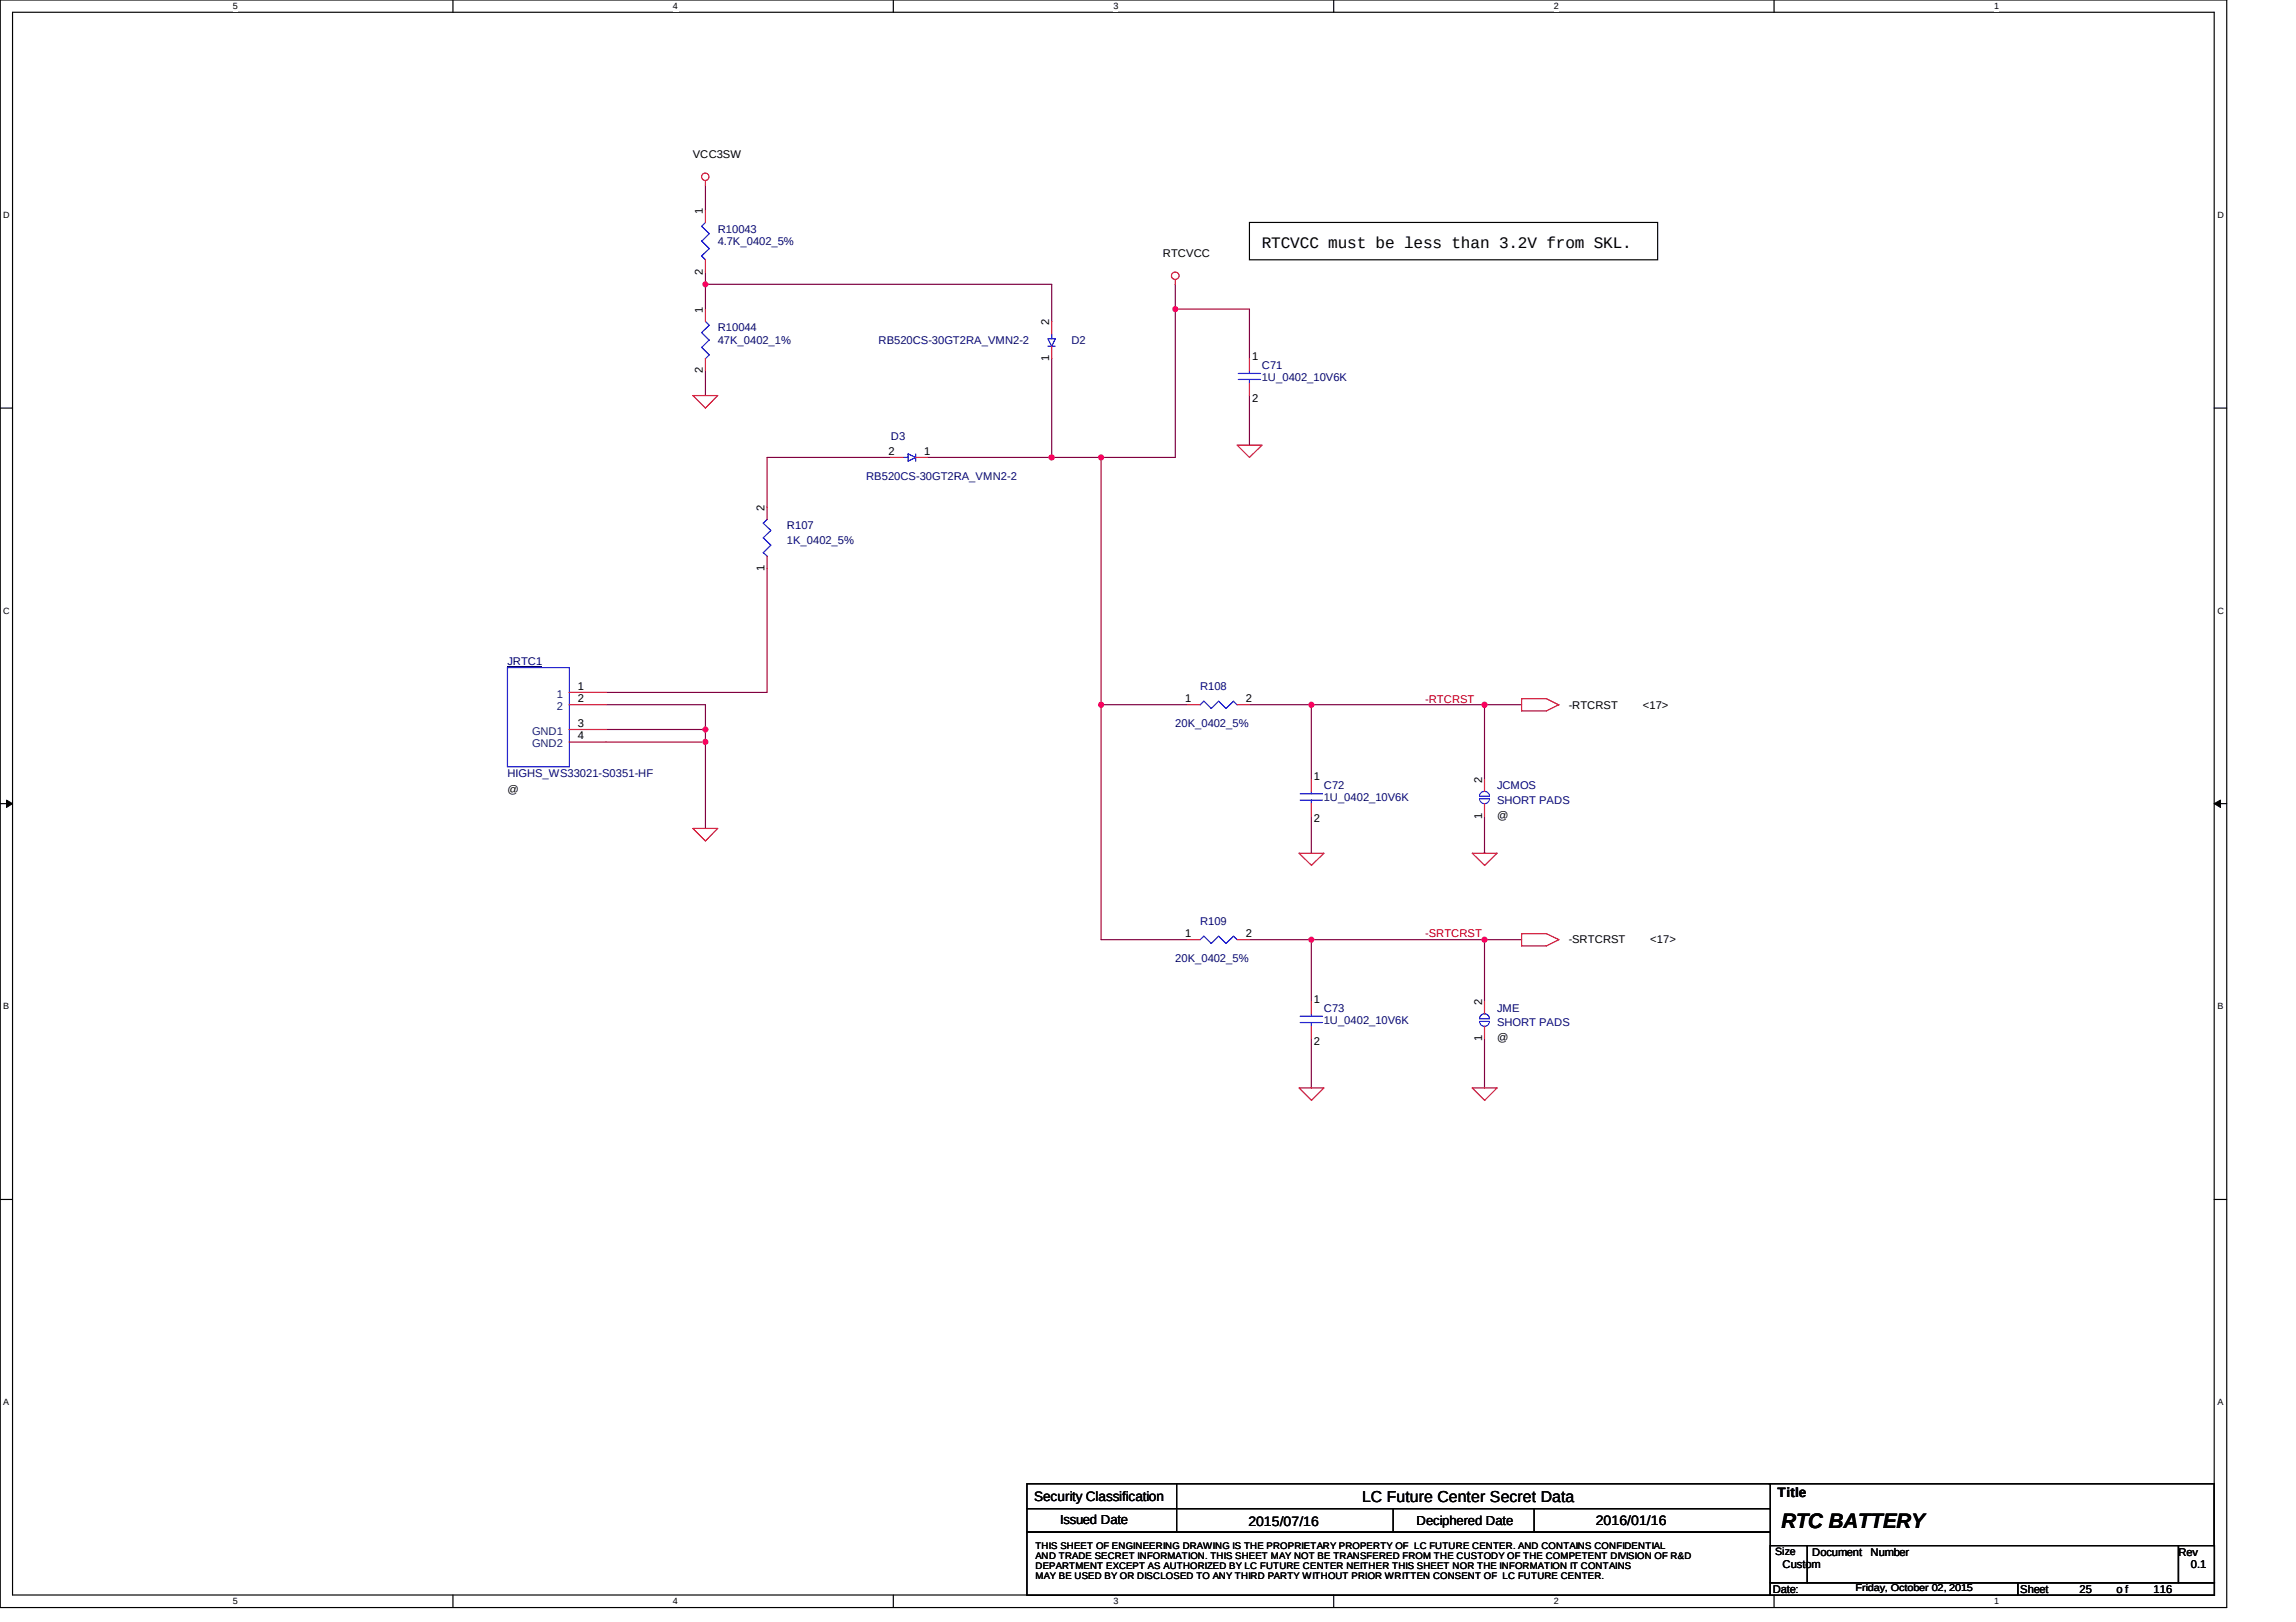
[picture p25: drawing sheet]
<svg xmlns="http://www.w3.org/2000/svg" width="297mm" height="210mm" viewBox="0 0 297 210" stroke-linecap="round" stroke-linejoin="round" font-family="sans-serif">
<defs><g id="words">
<text font-size="2.7" x="230.5" y="197.7">RTC BATTERY</text>
<text font-size="2.1" x="163.3" y="32">RTCVCC must be less than 3.2V from SKL.</text>
<text font-size="2" x="176.2" y="194.3">LC Future Center Secret Data</text>
<g font-size="1.8">
<text x="133.8" y="194.2">Security Classification</text>
<text x="161.5" y="197.5">2015/07/16</text>
<text x="206.4" y="197.3">2016/01/16</text>
<text x="230" y="193.8">Title</text>
</g>
<g font-size="1.7">
<text x="137.2" y="197.2">Issued Date</text>
<text x="183.3" y="197.4">Deciphered Date</text>
</g>
<g font-size="1.4">
<text x="89.6" y="20.5">VCC3SW</text>
<text x="90.9" y="27.7" transform="rotate(-90 90.9 27.7)">1</text>
<text x="90.9" y="35.5" transform="rotate(-90 90.9 35.5)">2</text>
<text x="150.5" y="33.3">RTCVCC</text>
<text x="90.9" y="40.5" transform="rotate(-90 90.9 40.5)">1</text>
<text x="135.7" y="46.7" transform="rotate(-90 135.7 46.7)">1</text>
<text x="135.7" y="42.1" transform="rotate(-90 135.7 42.1)">2</text>
<text x="162" y="46.6">1</text>
<text x="90.9" y="48.3" transform="rotate(-90 90.9 48.3)">2</text>
<text x="162" y="52">2</text>
<text x="114.9" y="58.9">2</text>
<text x="119.6" y="58.9">1</text>
<text x="98.9" y="66.1" transform="rotate(-90 98.9 66.1)">2</text>
<text x="98.9" y="73.9" transform="rotate(-90 98.9 73.9)">1</text>
<text x="74.8" y="89.3">1</text>
<text x="74.8" y="90.9">2</text>
<text x="74.8" y="94.1">3</text>
<text x="74.8" y="95.7">4</text>
<text x="153.3" y="90.9">1</text>
<text x="161.2" y="90.9">2</text>
<text x="203" y="91.7">-RTCRST</text>
<text x="212.5" y="91.7">&lt;17&gt;</text>
<text x="170" y="101">1</text>
<text x="191.7" y="101.3" transform="rotate(-90 191.7 101.3)">2</text>
<text x="65.7" y="102.6">@</text>
<text x="170" y="106.4">2</text>
<text x="191.7" y="105.9" transform="rotate(-90 191.7 105.9)">1</text>
<text x="193.7" y="105.9">@</text>
<text x="153.3" y="121.3">1</text>
<text x="161.2" y="121.3">2</text>
<text x="203" y="122.1">-SRTCRST</text>
<text x="213.5" y="122.1">&lt;17&gt;</text>
<text x="170" y="129.8">1</text>
<text x="191.7" y="130.1" transform="rotate(-90 191.7 130.1)">2</text>
<text x="170" y="135.2">2</text>
<text x="191.7" y="134.7" transform="rotate(-90 191.7 134.7)">1</text>
<text x="193.7" y="134.8">@</text>
<text x="229.7" y="201.3">Size</text>
<text x="230.6" y="202.9">Custom</text>
<text x="234.5" y="201.3">Document</text>
<text x="242" y="201.3">Number</text>
<text x="281.8" y="201.3">Rev</text>
<text x="283.4" y="202.9">0.1</text>
<text x="229.3" y="206.1">Date:</text>
<text x="261.3" y="206.1">Sheet</text>
<text x="269" y="206.1">25</text>
<text x="273.8" y="206.1">o f</text>
<text x="278.6" y="206.1">116</text>
</g>
<g font-size="1.4" fill="#000080">
<text x="92.9" y="30.1">R10043</text>
<text x="92.9" y="31.7">4.7K_0402_5%</text>
<text x="92.9" y="42.9">R10044</text>
<text x="92.9" y="44.5">47K_0402_1%</text>
<text x="113.7" y="44.5">RB520CS-30GT2RA_VMN2-2</text>
<text x="138.6" y="44.5">D2</text>
<text x="163.3" y="47.7">C71</text>
<text x="163.3" y="49.3">1U_0402_10V6K</text>
<text x="115.3" y="57">D3</text>
<text x="112" y="62.1">RB520CS-30GT2RA_VMN2-2</text>
<text x="101.8" y="68.5">R107</text>
<text x="101.8" y="70.4">1K_0402_5%</text>
<text x="65.7" y="86.1">JRTC1</text>
<text x="155.3" y="89.3">R108</text>
<text x="152" y="94.1">20K_0402_5%</text>
<text x="65.7" y="100.5">HIGHS_WS33021-S0351-HF</text>
<text x="171.3" y="102.1">C72</text>
<text x="171.3" y="103.7">1U_0402_10V6K</text>
<text x="193.7" y="102.1">JCMOS</text>
<text x="193.7" y="104">SHORT PADS</text>
<text x="155.3" y="119.7">R109</text>
<text x="152" y="124.5">20K_0402_5%</text>
<text x="171.3" y="130.9">C73</text>
<text x="193.7" y="130.9">JME</text>
<text x="171.3" y="132.5">1U_0402_10V6K</text>
<text x="193.7" y="132.8">SHORT PADS</text>
</g>
<g font-size="1.4" fill="#004080">
<text x="68.8" y="95.1">GND1</text>
<text x="72" y="90.3">1</text>
<text x="72" y="91.9">2</text>
<text x="68.8" y="96.7">GND2</text>
</g>
<g font-size="1.4" fill="#f00">
<text x="184.4" y="90.9">-RTCRST</text>
<text x="184.4" y="121.3">-SRTCRST</text>
</g>
<text font-size="1.3" x="240.1" y="206">Friday, October 02, 2015</text>
<g font-size="1.2">
<text x="30.1" y="1.2">5</text>
<text x="87.1" y="1.2">4</text>
<text x="144" y="1.2">3</text>
<text x="201" y="1.2">2</text>
<text x="258" y="1.2">1</text>
<text x=".4" y="28.2">D</text>
<text x="286.9" y="28.2">D</text>
<text x=".4" y="79.4">C</text>
<text x="286.9" y="79.4">C</text>
<text x=".4" y="130.6">B</text>
<text x="286.9" y="130.6">B</text>
<text x=".4" y="181.8">A</text>
<text x="286.9" y="181.8">A</text>
<text x="134" y="200.5">THIS SHEET OF ENGINEERING DRAWING IS THE PROPRIETARY PROPERTY OF LC FUTURE CENTER. AND CONTAINS CONFIDENTIAL</text>
<text x="134" y="201.8">AND TRADE SECRET INFORMATION. THIS SHEET MAY NOT BE TRANSFERED FROM THE CUSTODY OF THE COMPETENT DIVISION OF R&amp;D</text>
<text x="134" y="203.1">DEPARTMENT EXCEPT AS AUTHORIZED BY LC FUTURE CENTER NEITHER THIS SHEET NOR THE INFORMATION IT CONTAINS</text>
<text x="30.1" y="207.6">5</text>
<text x="87.1" y="207.6">4</text>
<text x="134" y="204.4">MAY BE USED BY OR DISCLOSED TO ANY THIRD PARTY WITHOUT PRIOR WRITTEN CONSENT OF LC FUTURE CENTER.</text>
<text x="144" y="207.6">3</text>
<text x="201" y="207.6">2</text>
<text x="258" y="207.6">1</text>
</g>
</g></defs>
<path d="M0 0h288.1v208h-288.1zM1.6 1.6h284.9v204.8h-284.9z" fill="none" stroke="#000" stroke-width=".15"/>
<g fill="#fff">
<path d="M30.1 .1h.7v1.3h-.7z" fill-rule="evenodd"/>
<path d="M30.1 206.6h.7v1.3h-.7z" fill-rule="evenodd"/>
</g>
<path d="M58.6 0v1.6M58.6 206.4v1.6" fill="none" stroke="#000" stroke-width=".15"/>
<g fill="#fff">
<path d="M87.1 .1h.6v1.3h-.6z" fill-rule="evenodd"/>
<path d="M87.1 206.6h.6v1.3h-.6z" fill-rule="evenodd"/>
</g>
<path d="M115.6 0v1.6M115.6 206.4v1.6" fill="none" stroke="#000" stroke-width=".15"/>
<g fill="#fff">
<path d="M144 .1h.7v1.3h-.7z" fill-rule="evenodd"/>
<path d="M144 206.6h.7v1.3h-.7z" fill-rule="evenodd"/>
</g>
<path d="M172.5 0v1.6M172.5 206.4v1.6" fill="none" stroke="#000" stroke-width=".15"/>
<g fill="#fff">
<path d="M201 .1h.6v1.3h-.6z" fill-rule="evenodd"/>
<path d="M201 206.6h.6v1.3h-.6z" fill-rule="evenodd"/>
</g>
<path d="M229.5 0v1.6M229.5 206.4v1.6" fill="none" stroke="#000" stroke-width=".15"/>
<g fill="#fff">
<path d="M258 .1h.6v1.3h-.6z" fill-rule="evenodd"/>
<path d="M258 206.6h.6v1.3h-.6z" fill-rule="evenodd"/>
<path d="M.4 27.2h.9v1.3h-.9z" fill-rule="evenodd"/>
<path d="M286.9 27.2h.8v1.3h-.8z" fill-rule="evenodd"/>
<path d="M.4 78.4h.9v1.3h-.9z" fill-rule="evenodd"/>
<path d="M286.9 78.4h.8v1.3h-.8z" fill-rule="evenodd"/>
</g>
<path d="M0 52.8h1.6M286.5 52.8h1.6" fill="none" stroke="#000" stroke-width=".15"/>
<g fill="#fff">
<path d="M.4 129.6h.8v1.3h-.8z" fill-rule="evenodd"/>
<path d="M286.9 129.6h.8v1.3h-.8z" fill-rule="evenodd"/>
</g>
<path d="M0 104h1.6M286.5 104h1.6" fill="none" stroke="#000" stroke-width=".15"/>
<path d="M.8 103.5l.8 .5-.8 .5zM286.5 104l.8-.5v1z" fill="#000"/>
<path d="M.8 103.5l.8 .5-.8 .5zM286.5 104l.8-.5v1z" fill="none" stroke="#000" stroke-width=".13"/>
<g fill="#fff">
<path d="M.4 180.8h.8v1.3h-.8z" fill-rule="evenodd"/>
<path d="M286.9 180.8h.8v1.3h-.8z" fill-rule="evenodd"/>
</g>
<path d="M161.6 28.8h52.9v4.8h-52.9zM0 155.2h1.6M286.5 155.2h1.6" fill="none" stroke="#000" stroke-width=".15"/>
<path d="M136.1 46.4v12.8h6.4M78.4 91.2h12.9M78.4 89.6h20.8" fill="none" stroke="#800040" stroke-width=".15"/>
<circle cx="136.1" cy="59.2" r=".33" fill="#f0f"/>
<circle cx="136.1" cy="59.2" r=".33" fill="none" stroke="#f0f" stroke-width=".15"/>
<path d="M152 40v19.2" fill="none" stroke="#800040" stroke-width=".15"/>
<circle cx="152" cy="40" r=".32" fill="#f0f"/>
<circle cx="152" cy="40" r=".32" fill="none" stroke="#f0f" stroke-width=".15"/>
<path d="M142.5 59.2h9.5" fill="none" stroke="#800040" stroke-width=".15"/>
<circle cx="142.5" cy="59.2" r=".32" fill="#f0f"/>
<circle cx="142.5" cy="59.2" r=".32" fill="none" stroke="#f0f" stroke-width=".15"/>
<path d="M152 36.8v3.2h9.6v6.4M115.3 59.2h-16.1v6.4M161.6 51.2v6.4M99.2 73.6v16M153.6 91.2h-11.1v30.4" fill="none" stroke="#800040" stroke-width=".15"/>
<circle cx="142.4" cy="91.2" r=".33" fill="#f0f"/>
<circle cx="142.4" cy="91.2" r=".33" fill="none" stroke="#f0f" stroke-width=".15"/>
<path d="M142.5 59.2v32M169.7 91.2h22.4" fill="none" stroke="#800040" stroke-width=".15"/>
<circle cx="169.6" cy="91.2" r=".33" fill="#f0f"/>
<circle cx="169.6" cy="91.2" r=".33" fill="none" stroke="#f0f" stroke-width=".15"/>
<circle cx="192" cy="91.2" r=".33" fill="#f0f"/>
<circle cx="192" cy="91.2" r=".33" fill="none" stroke="#f0f" stroke-width=".15"/>
<path d="M169.7 121.6h22.4" fill="none" stroke="#800040" stroke-width=".15"/>
<circle cx="169.7" cy="121.6" r=".32" fill="#f0f"/>
<circle cx="169.7" cy="121.6" r=".32" fill="none" stroke="#f0f" stroke-width=".15"/>
<circle cx="192.1" cy="121.6" r=".32" fill="#f0f"/>
<circle cx="192.1" cy="121.6" r=".32" fill="none" stroke="#f0f" stroke-width=".15"/>
<path d="M136.1 36.8v4.8M120.1 59.2h16M78.4 94.4h12.9M91.3 91.2v4.8h-12.9M161.6 91.2h8.1v9.6M169.7 105.6v4.8M142.5 121.6h11.1M161.6 121.6h8.1v8M169.7 134.4v6.4" fill="none" stroke="#800040" stroke-width=".15"/>
<circle cx="91.3" cy="94.4" r=".32" fill="#f0f"/>
<circle cx="91.3" cy="94.4" r=".32" fill="none" stroke="#f0f" stroke-width=".15"/>
<path d="M91.3 96v11.2" fill="none" stroke="#800040" stroke-width=".15"/>
<circle cx="91.3" cy="96" r=".33" fill="#f0f"/>
<circle cx="91.3" cy="96" r=".33" fill="none" stroke="#f0f" stroke-width=".15"/>
<path d="M91.3 36.8h44.8M196.8 91.2h-4.7v9.6M192.1 105.6v4.8M192.1 134.4v6.4M196.8 121.6h-4.7v8" fill="none" stroke="#800040" stroke-width=".15"/>
<circle cx="91.3" cy="36.8" r=".32" fill="#f0f"/>
<circle cx="91.3" cy="36.8" r=".32" fill="none" stroke="#f0f" stroke-width=".15"/>
<path d="M91.3 24v3.2M91.3 35.2v4.8M91.3 48v3.2" fill="none" stroke="#800040" stroke-width=".15"/>
<g fill="none" stroke="#f00" stroke-width=".15">
<path d="M91.3 23.4v.6M91.3 27.2v1.6M91.3 33.6v1.6M152 36.2v.6M89.6 51.2h3.3l-1.6 1.6zM91.3 40v1.6M91.3 46.4v1.6M115.3 59.2h1.5M118.5 59.2h1.6M136.1 41.6v1.6M136.1 44.8v1.6M160.1 57.6h3.2l-1.7 1.6z"/>
<path d="M161.6 46.4v1.6M161.6 49.6v1.6M99.2 65.6v1.6M99.2 72v1.6M73.6 89.6h4.8M73.6 91.2h4.8M73.6 94.4h4.8M73.6 96h4.8M153.6 91.2h1.7M160.1 91.2h1.5M201.7 91.2l-1.6 .8h-3.3v-1.6h3.3l1.6 .8M89.6 107.2h3.3l-1.6 1.6z"/>
<path d="M169.7 112l1.6-1.6h-3.2l1.6 1.6M169.7 100.8v1.6M169.7 104v1.6M192.1 112l1.6-1.6h-3.2l1.6 1.6M192.1 100.8v1.6M192.1 104v1.6M153.6 121.6h1.7M160.1 121.6h1.5M169.7 129.6v1.6M169.7 132.8v1.6M192.1 129.6v1.6M192.1 132.8v1.6"/>
<path d="M196.8 120.8h3.3l1.6 .8-1.6 .8h-3.3zM169.7 142.4l1.6-1.6h-3.2l1.6 1.6M192.1 142.4l1.6-1.6h-3.2l1.6 1.6"/>
<circle cx="91.2" cy="22.9" r=".48"/>
<circle cx="152.1" cy="35.7" r=".49"/>
</g>
<path d="M132.9 192h96.1v3.2h-96.1zM132.9 195.2h96.1v3.1h-96.1zM132.9 198.3h96.1v8.1h-96.1zM152.2 192v6.3M180.2 195.2v3.1M198.5 195.2v3.1M228.8 192h57.7v8M229 200h4.8v4.8h-4.8zM229 204.8h32.1v1.6h-32.1zM233.8 200h48v4.8h-48zM261 204.8h25.5v1.6h-25.5zM281.8 200h4.7v4.8h-4.7z" fill="none" stroke="#000" stroke-width=".15"/>
<g fill="none" stroke="#00f" stroke-width=".15">
<path d="M90.8 31.2l1 1-1 .9 .5 .5M91.3 28.8l-.5 .5 1 .9-1 1M90.8 44.9l1 1-.5 .5M91.3 41.6l.5 .5-1 .9 1 1M91.8 44l-1 1M116.8 59.2h.7M117.5 58.7l1 .5-1 .5zM118.5 58.7v1M135.6 43.9h.9l-.4 .9zM135.6 44.8h.9M136.1 43.2v.7M160.2 49.1h2.9"/>
<path d="M160.2 48.3h2.9M161.6 48v.3M161.6 49.1v.5M98.7 71.5l.6 .5M99.3 67.2l-.6 .5 1 1-1 .9 1 1-1 .9M65.7 86.4h8v12.8h-8zM159.6 90.7l.5 .5M159.6 90.7l-1 1-.9-1-1 1-.9-1-.5 .5M168.2 103.5h2.9M168.2 102.7h2.9M169.7 102.4v.3M169.7 103.5v.5"/>
<path d="M191.4 103.5v-.1h1.3v.1M191.5 103.6a.63 .63 0 0 0 .6 .4M192.1 102.4a.63 .63 0 0 1 .6 .6h-1.3a.63 .63 0 0 1 .7-.6M192.6 103.6l-.1 .2-.4 .2M159.6 121.1l.5 .5M159.6 121.1l-1 1-.9-1-1 1-.9-1-.5 .5M168.2 132.3h2.9M168.2 131.5h2.9M169.7 131.2v.3M169.7 132.3v.5M191.4 132.3v-.1h1.3v.1M191.5 132.5a.63 .63 0 0 0 .6 .3"/>
<path d="M192.1 131.2a.63 .63 0 0 1 .6 .6h-1.3a.63 .63 0 0 1 .7-.6M192.6 132.4l-.1 .2-.4 .2"/>
</g>
<path d="M65.7 86.3h4.4" fill="none" stroke="#000080" stroke-width=".13"/>
<circle cx="136.1" cy="59.2" r=".33" fill="#f0f"/>
<circle cx="136.1" cy="59.2" r=".33" fill="none" stroke="#f0f" stroke-width=".15"/>
<circle cx="152" cy="40" r=".32" fill="#f0f"/>
<circle cx="152" cy="40" r=".32" fill="none" stroke="#f0f" stroke-width=".15"/>
<circle cx="142.5" cy="59.2" r=".32" fill="#f0f"/>
<circle cx="142.5" cy="59.2" r=".32" fill="none" stroke="#f0f" stroke-width=".15"/>
<circle cx="142.4" cy="91.2" r=".33" fill="#f0f"/>
<circle cx="142.4" cy="91.2" r=".33" fill="none" stroke="#f0f" stroke-width=".15"/>
<circle cx="169.6" cy="91.2" r=".33" fill="#f0f"/>
<circle cx="169.6" cy="91.2" r=".33" fill="none" stroke="#f0f" stroke-width=".15"/>
<circle cx="192" cy="91.2" r=".33" fill="#f0f"/>
<circle cx="192" cy="91.2" r=".33" fill="none" stroke="#f0f" stroke-width=".15"/>
<circle cx="169.7" cy="121.6" r=".32" fill="#f0f"/>
<circle cx="169.7" cy="121.6" r=".32" fill="none" stroke="#f0f" stroke-width=".15"/>
<circle cx="192.1" cy="121.6" r=".32" fill="#f0f"/>
<circle cx="192.1" cy="121.6" r=".32" fill="none" stroke="#f0f" stroke-width=".15"/>
<circle cx="91.3" cy="94.4" r=".32" fill="#f0f"/>
<circle cx="91.3" cy="94.4" r=".32" fill="none" stroke="#f0f" stroke-width=".15"/>
<circle cx="91.3" cy="96" r=".33" fill="#f0f"/>
<circle cx="91.3" cy="96" r=".33" fill="none" stroke="#f0f" stroke-width=".15"/>
<circle cx="91.3" cy="36.8" r=".32" fill="#f0f"/>
<circle cx="91.3" cy="36.8" r=".32" fill="none" stroke="#f0f" stroke-width=".15"/>
<use href="#words"/>
</svg>
